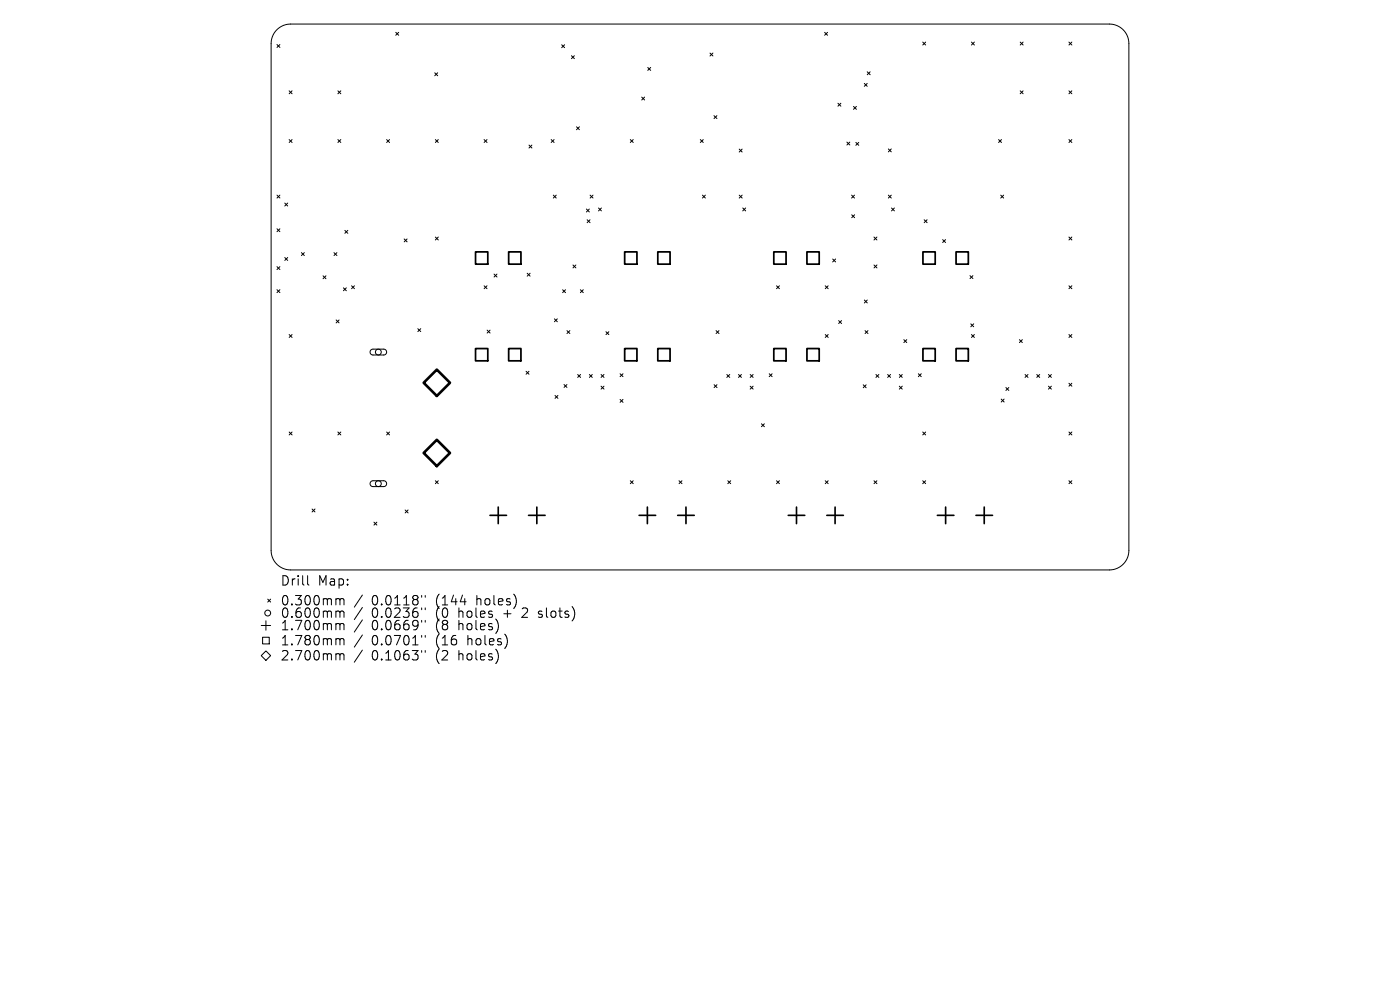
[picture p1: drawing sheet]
<svg xmlns="http://www.w3.org/2000/svg" width="297mm" height="210mm" viewBox="0 0 297 210" stroke-linecap="round" stroke-linejoin="round" font-family="sans-serif">
<defs><g id="words">
<g font-size="2.8">
<text x="59.4" y="124.5">Drill</text>
<text x="67.4" y="124.5">Map:</text>
<text x="59.4" y="128.7">0.300mm</text>
<text x="59.4" y="131.3">0.600mm</text>
<text x="78.9" y="128.7">0.0118&quot;</text>
<text x="78.9" y="131.3">0.0236&quot;</text>
<text x="92.6" y="128.7">(144</text>
<text x="92.6" y="131.3">(0</text>
<text x="97.5" y="131.3">holes</text>
<text x="101.4" y="128.7">holes)</text>
<text x="107.3" y="131.3">+</text>
<text x="111.5" y="131.3">2</text>
<text x="115.1" y="131.3">slots)</text>
<text x="59.4" y="134">1.700mm</text>
<text x="59.4" y="137.2">1.780mm</text>
<text x="78.9" y="134">0.0669&quot;</text>
<text x="78.9" y="137.2">0.0701&quot;</text>
<text x="92.6" y="134">(8</text>
<text x="92.6" y="137.2">(16</text>
<text x="97.5" y="134">holes)</text>
<text x="99.5" y="137.2">holes)</text>
<text x="59.4" y="140.4">2.700mm</text>
<text x="78.9" y="140.4">0.1063&quot;</text>
<text x="92.6" y="140.4">(2</text>
<text x="97.5" y="140.4">holes)</text>
</g>
</g></defs>
<g fill="none" stroke="#000" stroke-width=".21">
<path d="M58.7 6.3a4.1 4.1 0 0 1 3-1.2h173.6a4.1 4.1 0 0 1 4.2 4.1v107.6a4.1 4.1 0 0 1-4.2 4.1h-173.6a4.1 4.1 0 0 1-4.2-4.1v-107.6a4.1 4.1 0 0 1 1.2-2.9zM58.8 9.4l.6 .7M59.4 9.4l-.6 .7M61.3 19.3l.7 .6M62 19.3l-.7 .6M71.7 19.3l.6 .6M72.3 19.3l-.6 .6M84 6.9l.6 .6M84.6 6.9l-.6 .6M92.2 15.4l.6 .7M92.8 15.4l-.6 .7M119.2 9.5l.6 .6"/>
<path d="M119.8 9.5l-.6 .6M121.2 11.8l.6 .6M121.8 11.8l-.6 .6M137.4 14.3l.6 .6M138 14.3l-.6 .6M150.6 11.3l.6 .6M151.2 11.3l-.6 .6M174.9 6.9l.7 .6M175.6 6.9l-.7 .6M183.4 17.7l.6 .6M184 17.7l-.6 .6M184 15.2l.6 .7"/>
<path d="M184.6 15.2l-.6 .7M195.8 8.9l.6 .6M196.4 8.9l-.6 .6M206.1 8.9l.6 .6M206.7 8.9l-.6 .6M216.4 8.9l.6 .6M216.4 19.3l.6 .6M217 19.3l-.6 .6M217 8.9l-.6 .6M226.8 19.3l.6 .6M226.8 8.9l.6 .6M227.4 8.9l-.6 .6"/>
<path d="M227.4 19.3l-.6 .6M61.3 29.6l.7 .6M62 29.6l-.7 .6M71.7 29.6l.6 .6M72.3 29.6l-.6 .6M82 29.6l.6 .6M82.6 29.6l-.6 .6M92.4 29.6l.6 .6M93 29.6l-.6 .6M102.7 29.6l.6 .6M103.3 29.6l-.6 .6M112.2 30.8l.6 .6"/>
<path d="M112.8 30.8l-.6 .6M116.9 29.6l.7 .6M117.6 29.6l-.7 .6M122.3 26.9l.6 .6M122.9 26.9l-.6 .6M133.7 29.6l.6 .6M134.3 29.6l-.6 .6M136.1 20.6l.7 .6M136.8 20.6l-.7 .6M148.6 29.6l.6 .6M149.2 29.6l-.6 .6M151.5 24.5l.6 .7"/>
<path d="M152.1 24.5l-.6 .7M156.8 31.6l.6 .6M157.4 31.6l-.6 .6M177.8 21.9l.6 .6M178.4 21.9l-.6 .6M179.7 30.1l.6 .7M180.3 30.1l-.6 .7M181.1 22.6l.6 .6M181.6 30.2l.6 .6M181.7 22.6l-.6 .6M182.2 30.2l-.6 .6M188.5 31.6l.6 .6"/>
<path d="M189.1 31.6l-.6 .6M211.8 29.6l.7 .6M212.5 29.6l-.7 .6M226.8 29.6l.6 .6M227.4 29.6l-.6 .6M58.8 41.4l.6 .6M58.8 48.5l.6 .7M58.8 56.6l.6 .6M59.4 41.4l-.6 .6M59.4 48.5l-.6 .7M59.4 56.6l-.6 .6M60.4 43.1l.6 .6"/>
<path d="M60.4 54.6l.6 .6M61 43.1l-.6 .6M61 54.6l-.6 .6M63.9 53.6l.7 .6M64.6 53.6l-.7 .6M68.5 58.5l.6 .6M69.1 58.5l-.6 .6M70.9 53.6l.6 .6M71.5 53.6l-.6 .6M73.2 48.9l.6 .6M73.8 48.9l-.6 .6M85.7 50.7l.7 .6"/>
<path d="M86.4 50.7l-.7 .6M92.4 50.3l.6 .6M93 50.3l-.6 .6M104.8 58.1l.6 .7M105.4 58.1l-.6 .7M111.8 58l.7 .6M112.5 58l-.7 .6M117.4 41.4l.6 .6M118 41.4l-.6 .6M121.5 56.2l.7 .6M122.2 56.2l-.7 .6M124.4 44.3l.6 .7"/>
<path d="M124.6 46.6l.6 .6M125 44.3l-.6 .7M125.2 46.6l-.6 .6M125.2 41.4l.6 .6M125.8 41.4l-.6 .6M127 44.1l.6 .6M127.6 44.1l-.6 .6M149 41.4l.6 .6M149.6 41.4l-.6 .6M156.8 41.4l.6 .6M157.4 41.4l-.6 .6M157.6 44.1l.6 .6"/>
<path d="M158.2 44.1l-.6 .6M176.6 54.9l.7 .7M177.3 54.9l-.7 .7M180.7 41.4l.6 .6M180.7 45.6l.6 .6M181.3 41.4l-.6 .6M181.3 45.6l-.6 .6M185.4 50.3l.6 .6M185.4 56.2l.6 .6M186 50.3l-.6 .6M186 56.2l-.6 .6M188.5 41.4l.6 .6"/>
<path d="M189.1 41.4l-.6 .6M189.1 44.1l.6 .6M189.7 44.1l-.6 .6M196.1 46.6l.6 .6M196.7 46.6l-.6 .6M200 50.8l.6 .6M200.6 50.8l-.6 .6M205.8 58.5l.6 .6M206.4 58.5l-.6 .6M212.3 41.4l.6 .6M212.9 41.4l-.6 .6M226.8 50.3l.6 .6"/>
<path d="M227.4 50.3l-.6 .6M58.8 61.5l.6 .6M59.4 61.5l-.6 .6M61.3 71l.7 .6M62 71l-.7 .6M71.3 67.9l.6 .6M71.9 67.9l-.6 .6M72.9 61.1l.6 .6M73.5 61.1l-.6 .6M74.6 60.6l.6 .6M75.2 60.6l-.6 .6M79.1 74.1h2.3"/>
<path d="M79.1 74.1l-.3 .1-.3 .3 .1 .4 .2 .3 2.6 .1 .4-.2 .2-.4-.2-.5-.4-.1M88.6 69.7l.7 .6M89.3 69.7l-.7 .6M102.7 60.6l.6 .6M103.3 60.6l-.6 .6M103.3 70l.7 .7M104 70l-.7 .7M111.6 78.8l.6 .6M112.2 78.8l-.6 .6M117.6 67.6l.6 .7M118.2 67.6l-.6 .7M119.4 61.5l.6 .6"/>
<path d="M120 61.5l-.6 .6M120.3 70.1l.6 .7M120.9 70.1l-.6 .7M122.6 79.4l.6 .7M123.1 61.5l.6 .6M123.2 79.4l-.6 .7M123.7 61.5l-.6 .6M125 79.4l.7 .7M125.7 79.4l-.7 .7M127.5 79.4l.6 .7M128.1 79.4l-.6 .7M128.6 70.4l.6 .6"/>
<path d="M129.2 70.4l-.6 .6M131.5 79.3l.7 .6M132.2 79.3l-.7 .6M151.9 70.1l.6 .7M152.5 70.1l-.6 .7M154.2 79.4l.6 .7M154.8 79.4l-.6 .7M156.7 79.4l.6 .7M157.3 79.4l-.6 .7M159.2 79.4l.6 .7M159.8 79.4l-.6 .7M163.2 79.3l.6 .6"/>
<path d="M163.8 79.3l-.6 .6M164.7 60.6l.7 .6M165.4 60.6l-.7 .6M175.1 60.6l.6 .6M175.1 71l.6 .6M175.7 60.6l-.6 .6M175.7 71l-.6 .6M177.9 68l.6 .6M178.5 68l-.6 .6M183.4 63.6l.6 .7M183.5 70.1l.6 .7M184 63.6l-.6 .7"/>
<path d="M184.1 70.1l-.6 .7M185.8 79.4l.6 .7M186.4 79.4l-.6 .7M188.3 79.4l.6 .7M188.9 79.4l-.6 .7M190.8 79.4l.6 .7M191.4 79.4l-.6 .7M191.7 72l.7 .7M192.4 72l-.7 .7M194.8 79.3l.6 .6M195.4 79.3l-.6 .6M205.9 68.7l.7 .6"/>
<path d="M206.1 71l.6 .6M206.6 68.7l-.7 .6M206.7 71l-.6 .6M216.3 72.1l.6 .6M216.9 72.1l-.6 .6M217.5 79.4l.6 .7M218.1 79.4l-.6 .7M219.9 79.4l.7 .7M220.6 79.4l-.7 .7M222.4 79.4l.6 .7M223 79.4l-.6 .7M226.8 60.6l.6 .6"/>
<path d="M226.8 71l.6 .6M227.4 60.6l-.6 .6M227.4 71l-.6 .6M61.3 91.6l.7 .7M62 91.6l-.7 .7M71.7 91.6l.6 .7M72.3 91.6l-.6 .7M82 91.6l.6 .7M82.6 91.6l-.6 .7M117.7 83.9l.7 .6M118.4 83.9l-.7 .6M119.7 81.6l.6 .6"/>
<path d="M120.3 81.6l-.6 .6M127.5 81.9l.6 .6M128.1 81.9l-.6 .6M131.5 84.7l.7 .6M132.2 84.7l-.7 .6M151.5 81.6l.6 .6M152.1 81.6l-.6 .6M159.2 81.9l.6 .6M159.8 81.9l-.6 .6M161.5 89.9l.7 .6M162.2 89.9l-.7 .6M183.1 81.6l.6 .6"/>
<path d="M183.7 81.6l-.6 .6M190.8 81.9l.6 .6M191.4 81.9l-.6 .6M195.8 91.6l.6 .7M196.4 91.6l-.6 .7M212.4 84.7l.6 .6M213 84.7l-.6 .6M213.4 82.2l.6 .6M214 82.2l-.6 .6M222.4 81.9l.6 .6M223 81.9l-.6 .6M226.8 91.6l.6 .7"/>
<path d="M226.8 81.3l.6 .6M227.4 81.3l-.6 .6M227.4 91.6l-.6 .7M66.2 108l.6 .6M66.8 108l-.6 .6M78.7 102.2l.4-.2h2.4l.4 .2 .1 .5-.2 .3-.3 .2h-2.5l-.5-.4zM79.3 110.8l.7 .6M80 110.8l-.7 .6M86 108.2l.6 .6M86.6 108.2l-.6 .6M92.4 102l.6 .6M93 102l-.6 .6"/>
<path d="M133.7 102l.6 .6M134.3 102l-.6 .6M144.1 102l.6 .6M144.7 102l-.6 .6M154.4 102l.6 .6M155 102l-.6 .6M164.7 102l.7 .6M165.4 102l-.7 .6M175.1 102l.6 .6M175.7 102l-.6 .6M185.4 102l.6 .6M186 102l-.6 .6"/>
<path d="M195.8 102l.6 .6M196.4 102l-.6 .6M226.8 102l.6 .6M227.4 102l-.6 .6M55.4 139.1l1-1 1 1-1 1zM55.4 132.7h2M55.7 135.2h1.4v1.4h-1.4zM56.4 131.7v2M56.8 127.1l.6 .6M57.4 127.1l-.6 .6M65.3 122.1v1.7l.2 .3M71.5 127l.5 .1 .1 .2"/>
<path d="M71.5 129.6h.3l.3 .3M71.5 132.3h.3l.3 .3M71.5 135.5h.3l.3 .3M71.5 138.7l.5 .1 .1 .2M72.1 127.3l.3-.3 .5 .1 .1 1.2M72.1 127.3v1M72.1 129.9v1.1M72.1 132.6v1M72.1 135.8v1M72.1 139v1M72.1 129.9l.3-.3 .5 .1 .1 1.3M72.1 132.6l.3-.3 .5 .1 .1 1.2"/>
<path d="M72.1 135.8l.3-.3 .5 .1 .1 1.2M72.1 139l.3-.3 .5 .1 .1 1.2M76.9 126.2l-1.7 2.6M76.9 128.9l-1.7 2.5M76.9 131.5l-1.7 2.6M76.9 134.7l-1.7 2.6M76.9 137.9l-1.7 2.6M89.5 126.3v.4M89.5 129v.3M89.5 131.6v.4M89.5 134.8v.4M89.5 138v.4"/>
<path d="M90.2 126.3v.4M90.2 129v.3M90.2 131.6v.4M90.2 134.8v.4M90.2 138v.4M114.2 130.9l.2 .1M114.3 129.7v.5"/>
<circle cx="80.3" cy="74.7" r=".62"/>
<circle cx="80.3" cy="102.6" r=".62"/>
<circle cx="56.8" cy="130" r=".62"/>
</g>
<g fill="none" stroke="#000" stroke-width=".35">
<path d="M103.9 109.3h3.6M105.7 107.6v3.5M112.1 109.3h3.5M113.9 107.6v3.5M135.6 109.3h3.5M137.3 107.6v3.5M143.8 109.3h3.5M145.5 107.6v3.5M167.2 109.3h3.5M169 107.6v3.5M175.4 109.3h3.5M177.2 107.6v3.5"/>
<path d="M198.9 109.3h3.5M200.6 107.6v3.5M207 109.3h3.6M208.8 107.6v3.5"/>
</g>
<g fill="none" stroke="#000" stroke-width=".37">
<path d="M100.9 53.4h2.6v2.6h-2.6zM107.9 53.4h2.6v2.6h-2.6zM132.5 53.4h2.6v2.6h-2.6zM139.5 53.4h2.7v2.6h-2.7zM164.2 53.4h2.6v2.6h-2.6zM171.2 53.4h2.6v2.6h-2.6zM195.8 53.4h2.6v2.6h-2.6zM202.8 53.4h2.6v2.6h-2.6zM100.9 73.9h2.6v2.6h-2.6zM107.9 73.9h2.6v2.6h-2.6zM132.5 73.9h2.6v2.6h-2.6zM139.5 73.9h2.7v2.6h-2.7z"/>
<path d="M164.2 73.9h2.6v2.6h-2.6zM171.2 73.9h2.6v2.6h-2.6zM195.8 73.9h2.6v2.6h-2.6zM202.8 73.9h2.6v2.6h-2.6z"/>
</g>
<path d="M92.7 78.4l2.8 2.8-2.8 2.8-2.8-2.8zM92.7 93.3l2.8 2.8-2.8 2.8-2.8-2.8z" fill="none" stroke="#000" stroke-width=".56"/>
<use href="#words"/>
</svg>
